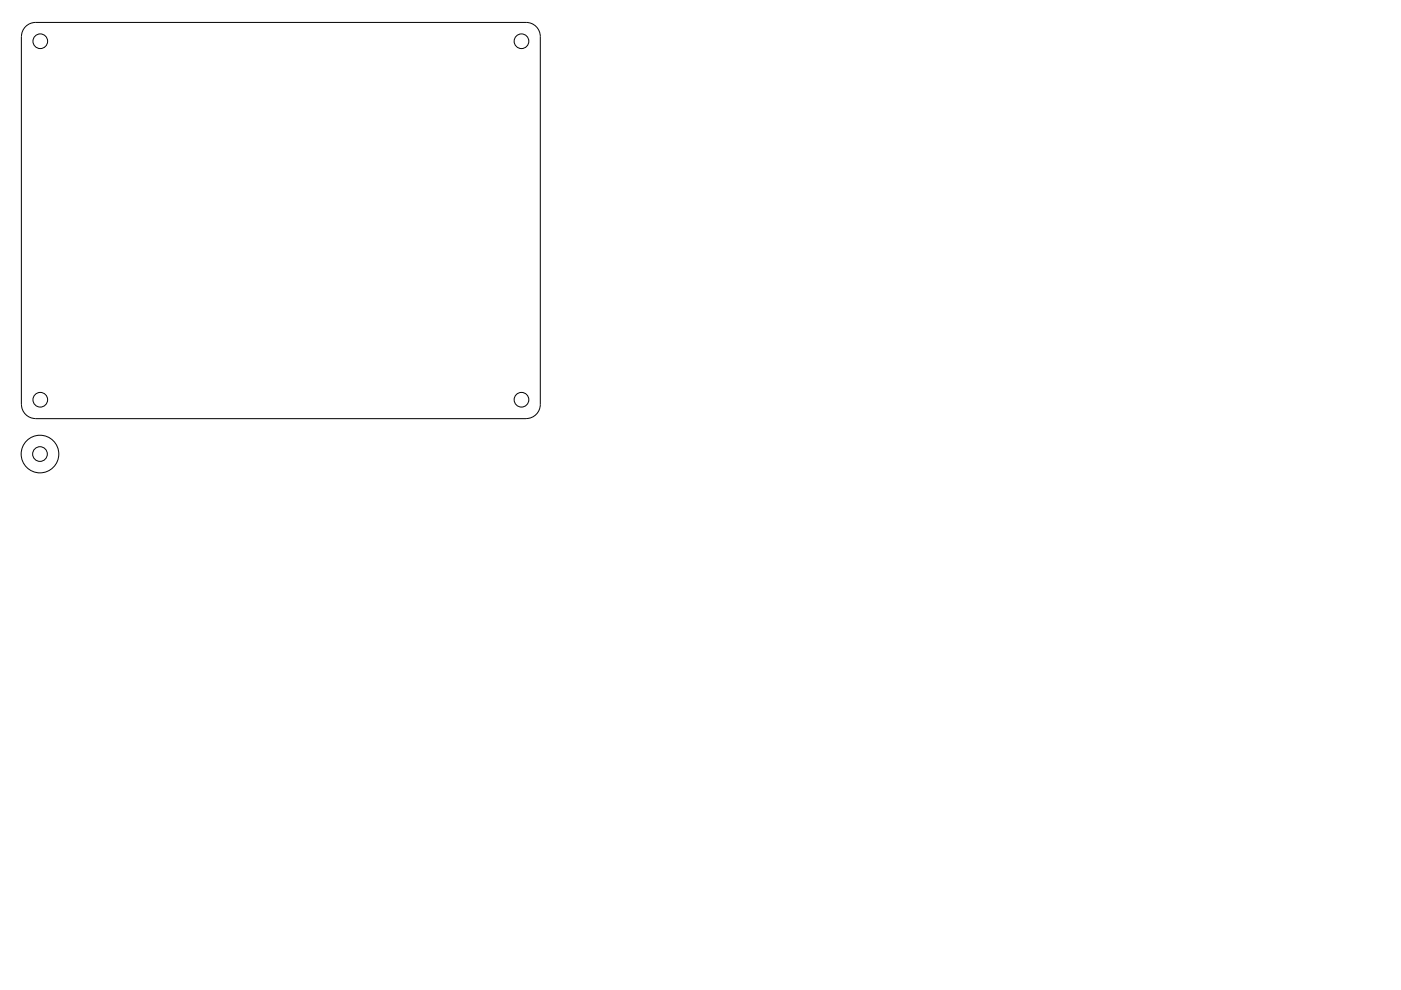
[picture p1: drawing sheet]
<svg xmlns="http://www.w3.org/2000/svg" width="297mm" height="210mm" viewBox="0 0 297 210" stroke-linecap="round" stroke-linejoin="round" font-family="sans-serif">
<!-- layer: Visible -->
<g fill="none" stroke="#000" stroke-width=".21">
<path d="M4.5 7.8v78M111.5 4.8h-104a2.99 2.99 0 0 0-2.9 3M111.6 4.8a2.99 2.99 0 0 1 3 3v78a2.99 2.99 0 0 1-3 2.9M4.6 85.7a2.99 2.99 0 0 0 2.9 3M7.5 88.8h104"/>
<circle cx="8.5" cy="8.7" r="1.56"/>
<circle cx="110.6" cy="8.7" r="1.56"/>
<circle cx="8.5" cy="96.3" r="4"/>
<circle cx="8.5" cy="96.3" r="1.56"/>
<circle cx="8.5" cy="84.8" r="1.56"/>
<circle cx="110.6" cy="84.8" r="1.56"/>
</g>
</svg>
